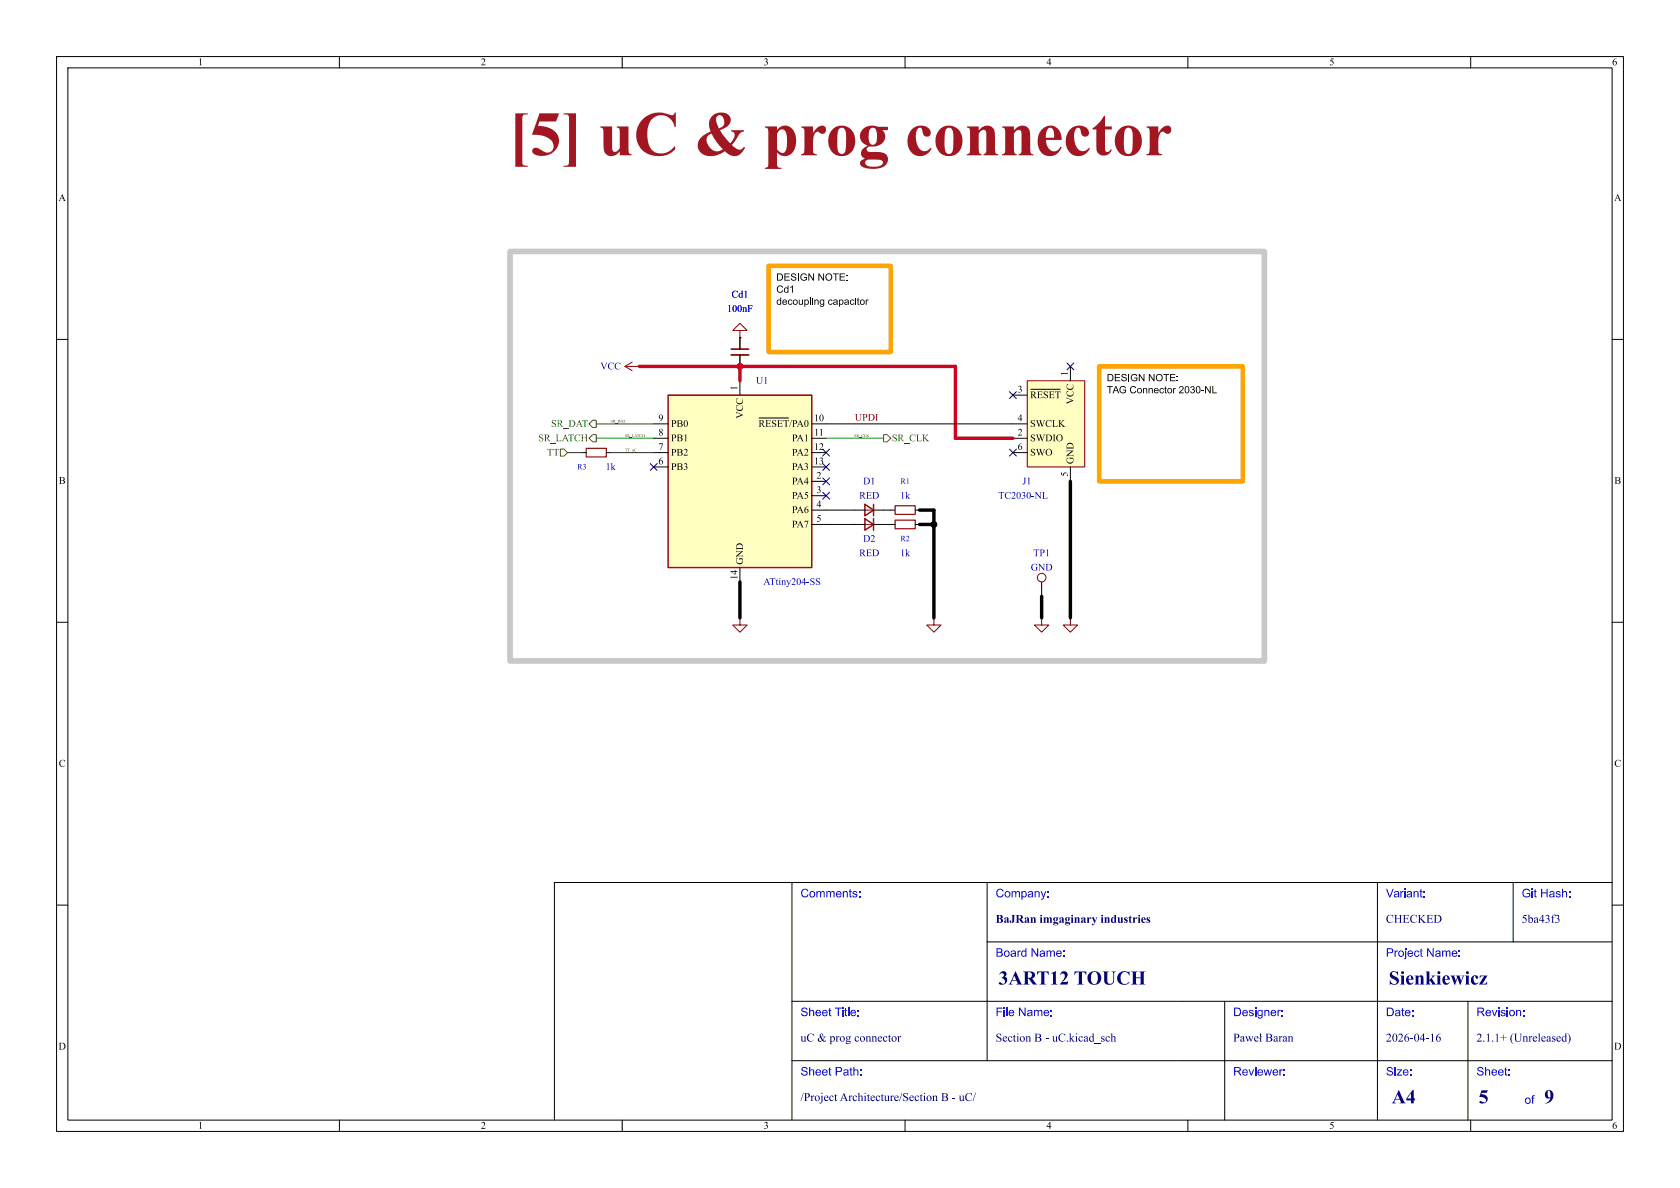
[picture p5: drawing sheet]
<svg xmlns="http://www.w3.org/2000/svg" width="297mm" height="210mm" viewBox="0 0 297 210" stroke-linecap="round" stroke-linejoin="round" font-family="sans-serif">
<defs><g id="words">
<text font-size="11.1" fill="#a21622" x="89.9" y="30.4">[5] uC &amp; progconnector</text>
<g font-size="3.5" fill="#00007f">
<text x="176.5" y="174.9">3ART12TOUCH</text>
<text x="245.5" y="174.9">Sienkiewicz</text>
<text x="246" y="195.9">A4</text>
<text x="261.4" y="196">5</text>
<text x="273" y="196">9</text>
</g>
<g font-size="2.1" fill="#00f">
<text x="141.5" y="159.2">Comments:</text>
<text x="176" y="159.2">Company:</text>
<text x="245" y="159.2">Variant:</text>
<text x="269" y="159.2">Git Hash:</text>
<text x="176" y="169.7">Board Name:</text>
<text x="245" y="169.7">Project Name:</text>
<text x="141.5" y="180.2">Sheet Title:</text>
<text x="176" y="180.2">File Name:</text>
<text x="218" y="180.2">Designer:</text>
<text x="245" y="180.2">Date:</text>
<text x="261" y="180.2">Revision:</text>
<text x="141.5" y="190.7">Sheet Path:</text>
<text x="218" y="190.7">Reviewer:</text>
<text x="245" y="190.7">Size:</text>
<text x="261" y="190.7">Sheet:</text>
<text x="269.5" y="195.7">of</text>
</g>
<g font-size="2.1" fill="#00007f">
<text x="176" y="163.7">BaJRanimgaginaryindustries</text>
<text x="245" y="163.7">CHECKED</text>
<text x="269" y="163.7">5ba43f3</text>
<text x="141.5" y="184.7">uC&amp; progconnector</text>
<text x="176" y="184.7">SectionB - uC.kicad_sch</text>
<text x="223.7" y="184.7">Baran</text>
<text x="245" y="184.7">2026-04-16</text>
<text x="261" y="184.7">2.1.1+(Unreleased)</text>
<text x="141.5" y="195.2">/ProjectArchitecture/SectionB - uC/</text>
</g>
<g font-size="1.8">
<text x="35" y="12">1</text>
<text x="85" y="12">2</text>
<text x="135" y="12">3</text>
<text x="185" y="12">4</text>
<text x="235" y="12">5</text>
<text x="285" y="12">6</text>
<text x="10.3" y="36">A</text>
<text x="285.3" y="36">A</text>
<text x="137.2" y="54.6">decoupling capacitor</text>
<text x="130.6" y="69" transform="rotate(-90 130.6 69)">1</text>
<text x="179.9" y="69.6">3</text>
<text x="182.1" y="70.8">~{RESET}</text>
<text x="189" y="66.5" transform="rotate(-90 189 66.5)">1</text>
<text x="190.2" y="71.5" transform="rotate(-90 190.2 71.5)">VCC</text>
<text x="116.4" y="74.7">9</text>
<text x="116.4" y="77.2">8</text>
<text x="118.6" y="75.9">PB0</text>
<text x="131.8" y="74" transform="rotate(-90 131.8 74)">VCC</text>
<text x="134.1" y="75.9">~{RESET}/PA0</text>
<text x="143.9" y="74.7">10</text>
<text x="143.9" y="77.2">11</text>
<text x="179.9" y="74.7">4</text>
<text x="179.9" y="77.2">2</text>
<text x="182.1" y="75.9">SWCLK</text>
<text x="116.4" y="79.8">7</text>
<text x="116.4" y="82.3">6</text>
<text x="118.6" y="78.5">PB1</text>
<text x="118.6" y="81">PB2</text>
<text x="118.6" y="83.5">PB3</text>
<text x="140" y="78.5">PA1</text>
<text x="140" y="81">PA2</text>
<text x="140" y="83.5">PA3</text>
<text x="143.9" y="79.8">12</text>
<text x="143.9" y="82.3">13</text>
<text x="179.9" y="79.8">6</text>
<text x="182.1" y="78.5">SWDIO</text>
<text x="182.1" y="81">SWO</text>
<text x="190.2" y="82" transform="rotate(-90 190.2 82)">GND</text>
<text x="10.4" y="86">B</text>
<text x="140" y="86.1">PA4</text>
<text x="140" y="88.6">PA5</text>
<text x="144.3" y="84.8">2</text>
<text x="144.3" y="87.4">3</text>
<text x="144.3" y="89.9">4</text>
<text x="189" y="84.3" transform="rotate(-90 189 84.3)">5</text>
<text x="285.4" y="86">B</text>
<text x="140" y="91.2">PA6</text>
<text x="140" y="93.7">PA7</text>
<text x="144.3" y="92.5">5</text>
<text x="131.8" y="99.8" transform="rotate(-90 131.8 99.8)">GND</text>
<text x="130.6" y="102.5" transform="rotate(-90 130.6 102.5)">14</text>
<text x="10.4" y="136">C</text>
<text x="285.4" y="136">C</text>
<text x="10.3" y="186">D</text>
<text x="285.3" y="186">D</text>
<text x="35" y="200">1</text>
<text x="85" y="200">2</text>
<text x="135" y="200">3</text>
<text x="185" y="200">4</text>
<text x="235" y="200">5</text>
<text x="285" y="200">6</text>
</g>
<g font-size="1.8" fill="#0000c2">
<text x="129.3" y="53.1">Cd1</text>
<text x="128.5" y="55.6">100nF</text>
<text x="106.1" y="65.8">VCC</text>
<text x="133.6" y="68.3">U1</text>
<text x="107.1" y="83.5">1k</text>
<text x="151.9" y="88.6">RED</text>
<text x="152.6" y="86.1">D1</text>
<text x="159.1" y="88.6">1k</text>
<text x="176.5" y="88.6">TC2030-NL</text>
<text x="180.7" y="86.1">J1</text>
<text x="151.9" y="98.8">RED</text>
<text x="152.6" y="96.2">D2</text>
<text x="159.1" y="98.8">1k</text>
<text x="182.2" y="101.3">GND</text>
<text x="182.7" y="98.8">TP1</text>
<text x="134.9" y="103.9">ATtiny204-SS</text>
</g>
<g font-size="1.8" fill="#008400">
<text x="97.4" y="75.9">SR_DAT</text>
<text x="95.2" y="78.5">SR_LATCH</text>
<text x="157.7" y="78.5">SR_CLK</text>
</g>
<text font-size="1.8" fill="#840000" x="151.1" y="74.6">UPDI</text>
<text font-size="1.8" fill="#484800" x="96.7" y="81">TT</text>
<g font-size="1.4" fill="#0000c2">
<text x="102" y="83.3">R3</text>
<text x="159.2" y="85.9">R1</text>
<text x="159.2" y="96">R2</text>
</g>
<g font-size=".7" fill="#008400">
<text x="107.9" y="74.8">SR_DAT</text>
<text x="110.5" y="77.3">SR_LATCH</text>
<text x="151" y="77.3">SR_CLK</text>
</g>
<text font-size=".7" fill="#484800" x="110.5" y="79.9">TT_uC</text>
</g></defs>
<g fill="none" stroke="#000" stroke-width=".18">
<path d="M10 10h277v190h-277zM12 12h273v186h-273zM60 10v2M110 10v2M160 10v2M210 10v2M260 10v2M10 60h2M285 60h2M10 110h2M285 110h2M10 160h2"/>
<path d="M209 177h76M216.5 177v21M259.5 177v21M285 160h2M285 166.5h-41.5v31.5M60 198v2M110 198v2M160 198v2M209 187.5h76M210 198v2M260 198v2"/>
</g>
<g fill="#00007f">
<path d="M218 182.7h.6a.42 .42 0 0 1 .5 .5 .42 .42 0 0 1-.7 .3l.1 .5 .1 .1h-.6l.2-.1v-1.2h.2v.6a.31 .31 0 0 0 .5-.3 .31 .31 0 0 0-.5-.3z"/>
<path d="M219.4 183.2h.3l.2 .1 .1 .7h.1l-.2 .1-.1-.1a.29 .29 0 0 1-.5 0v-.1l.3 .1 .2-.1v-.3l-.5 .3 .5-.4-.2-.3-.3 .3z"/>
<path d="M220.1 183.2h.4l-.1 .1 .2 .6 .3-.4-.3-.3h.5l-.1 .1 .2 .6 .2-.6-.1-.1h.3l-.4 1-.3-.6-.3 .6z"/>
<path d="M221.8 183.3l.4-.1 .3 .2v.1h-.6l.1 .4 .3 .1 .2-.2a.38 .38 0 0 1-.6 .3 .38 .38 0 0 1 0-.6h.4l-.2-.3-.4 .3z"/>
<path d="M222.6 182.8l.3-.1v.6l.2-.2-.2 .3 .1 .6 .1 .1h-.5l.2-.2v-.4l-.2 .2 .2-.3v-.5z"/>
</g>
<path d="M113 64.8h.1M130.8 109.2h.1M184.1 109.2h.1M140 156v42M174.5 156v31.5M243.5 156v10.5h-69M267.5 156v10.5M285 156h-187v42M140 177h69M140 187.5h69" fill="none" stroke="#000" stroke-width=".18"/>
<path d="M110.5 64.8l1.3 .7M110.5 64.8h2.5M111.8 64l-1.3 .8M130.8 109.2v1.3h1.3l-1.3 1.3-1.3-1.3h1.3M184.1 109.2v1.3h1.3l-1.3 1.3-1.2-1.3h1.2" fill="none" stroke="#840000" stroke-width=".18"/>
<path d="M118.1 69.9h25.4v30.4h-25.4z" fill="#ffffc2"/>
<path d="M118.1 69.9h25.4v30.4h-25.4z" fill="none" stroke="#840000" stroke-width=".25"/>
<g fill="none" stroke="#000" stroke-width=".18">
<path d="M115.6 74.9h2.5M115.6 77.5h2.5M130.8 67.3v2.6M134.2 73.9h5.2M102.9 80h.7M107.2 80h.7M115.6 80h2.5M115.6 82.6h2.5M143.5 85.1h2.5M143.5 87.6h2.5M143.5 90.2h2.5M143.5 92.7h2.5"/>
<path d="M165.1 109.2h.1M184.1 102.9v2.5M189.2 109.2h.1"/>
</g>
<path d="M103.6 79.2h3.6v1.6h-3.6z" fill="none" stroke="#840000" stroke-width=".2"/>
<g fill="none" stroke="#840000" stroke-width=".18">
<path d="M165.1 109.2v1.3h1.3l-1.3 1.3-1.3-1.3h1.3M189.2 109.2v1.3h1.3l-1.3 1.3-1.2-1.3h1.2"/>
<circle cx="184.1" cy="102.1" r=".76"/>
</g>
<path d="M181.6 67.3h10.2v15.3h-10.2z" fill="#ffffc2"/>
<path d="M130.8 58.4h1.3l-1.3-1.2-1.3 1.2h1.3v1.3M181.6 67.3h10.2v15.3h-10.2zM152.9 90.2h1.5M152.9 92.7h1.5" fill="none" stroke="#840000" stroke-width=".18"/>
<g fill="none" stroke="#000" stroke-width=".18">
<path d="M130.8 59.7h.1M130.8 59.7v2M130.8 62.7v2.1M146 74.9h35.6M179.1 69.9h2.5M179.1 77.5h2.5M182.2 68.8h5.2M189.2 64.8v2.5M146 90.2h6.9M146 92.7h6.9M154.4 90.2h3.8M154.4 92.7h3.8"/>
<path d="M161.8 90.2h.8M161.8 92.7h.8M179.1 80h2.5M189.2 82.6v2.5"/>
</g>
<path d="M129.3 61.7h3" fill="none" stroke="#840000" stroke-width=".3"/>
<path d="M129.3 62.7h3" fill="none" stroke="#840000" stroke-width=".33"/>
<path d="M152.9 89.2l1.5 1-1.5 1zM152.9 91.7l1.5 1-1.5 1zM154.4 89.2v2M154.4 91.7v2" fill="none" stroke="#840000" stroke-width=".25"/>
<path d="M158.2 89.4h3.6v1.5h-3.6zM158.2 91.9h3.6v1.6h-3.6z" fill="none" stroke="#840000" stroke-width=".2"/>
<path d="M99.1 79.4h.6l.6 .6-.6 .6h-.6zM104.8 76.8h.6v1.3h-.6l-.7-.6zM104.8 74.3h.6v1.3h-.6l-.7-.7zM156.2 76.8h.6l.7 .7-.7 .6h-.6z" fill="none" stroke="#725600" stroke-width=".18"/>
<path d="M162.6 92.7h2.5M162.6 90.2h2.5v19M189.2 85.1v24.1M130.8 102.9v6.3M184.1 105.4v3.8" fill="none" stroke="#000" stroke-width=".61"/>
<path d="M113 64.8h55.9v12.7h10.2M130.8 64.8v2.5" fill="none" stroke="#d40020" stroke-width=".61"/>
<path d="M105.4 77.5h10.2M105.4 74.9h10.2M146 77.5h10.2" fill="none" stroke="#008400" stroke-width=".18"/>
<path d="M100.3 80h2.6M107.9 80h7.7" fill="none" stroke="#484800" stroke-width=".18"/>
<g fill="none" stroke="#000084" stroke-width=".18">
<path d="M145.4 79.4l1.3 1.2M146.7 79.4l-1.3 1.2M178.5 69.2l1.2 1.3M178.5 79.4l1.2 1.2M179.7 69.2l-1.2 1.3M179.7 79.4l-1.2 1.2M188.6 64.2l1.2 1.2M189.8 64.2l-1.2 1.2M115 81.9l1.2 1.3M116.2 81.9l-1.2 1.3M145.4 81.9l1.3 1.3M145.4 84.5l1.3 1.2"/>
<path d="M145.4 87l1.3 1.2M146.7 81.9l-1.3 1.3M146.7 84.5l-1.3 1.2M146.7 87l-1.3 1.2"/>
</g>
<path d="M135.9 47h21.6v15.2h-21.6zM194.3 64.8h25.4v20.3h-25.4z" fill="none" stroke="#ffa500" stroke-width=".8"/>
<g fill="#000">
<path d="M137.4 48.3h.4a.64 .64 0 0 1 .6 .7 .64 .64 0 0 1-.6 .6h-.4v-.1h.4a.49 .49 0 0 0 .5-.5 .49 .49 0 0 0-.5-.5h-.3v1h-.1zM137.4 53l.3-.1 .2 .2v-.5h.2v1.3h-.1v-.1l-.2 .1-.3-.1-.2-.3 .2-.1a.29 .29 0 0 0 .3 .3 .29 .29 0 0 0 .1-.4l-.2-.2-.2 .3h-.2zM137.5 50.6l.6-.1 .3 .2-.1 .2a.45 .45 0 0 0-.7-.2 .45 .45 0 0 0 0 .7l.3 .2 .3-.1 .1-.2h.2a.62 .62 0 0 1-1 .3 .62 .62 0 0 1 0-1zM138.7 48.3h.9v.2h-.8v.4h.7v.1h-.7v.5h.8v.1h-.9zM138.7 50.9l.3-.1 .2 .1v-.4h.2v1.2h-.2v-.1l-.1 .2-.3-.1-.2-.3 .1-.1a.29 .29 0 0 0 .4 .3 .29 .29 0 0 0 .1-.5l-.3-.2-.2 .4h-.1zM139.9 48.4h.6l.3 .2-.2 .1a.27 .27 0 0 0-.3-.3 .27 .27 0 0 0-.2 .4l.2 .1a.43 .43 0 0 1 .5 .5 .43 .43 0 0 1-.8 .2l-.2-.3 .1-.1a.33 .33 0 0 0 .4 .3 .33 .33 0 0 0 .3-.3l-.7-.3zM139.7 50.8l.5-.3v1.2h-.2v-1l-.3 .2zM141.1 48.3h.1v1.3h-.1zM141.7 48.5l.6-.2 .3 .2v.2h-.1a.49 .49 0 0 0-.7 0 .49 .49 0 0 0-.1 .7 .49 .49 0 0 0 .7 0l.1-.3h-.4v-.1h.6v.4a.69 .69 0 0 1-1 .1 .69 .69 0 0 1 0-1zM142.9 48.3h.2l.6 1v-1h.2v1.3h-.2l-.6-1v1h-.2zM143.2 52.6h.1v1.3h-.1zM143.6 52.6h.1v.2h-.1z"/>
<path d="M144.7 48.3h.2l.6 1v-1h.2v1.3h-.2l-.7-1v1h-.1zM146.1 48.5a.63 .63 0 0 1 1 .1 .63 .63 0 0 1-.4 .9 .63 .63 0 0 1-.8-.5h.2a.47 .47 0 0 0 .7 .4 .47 .47 0 0 0 .1-.8l-.5-.1-.3 .2v.3h-.2zM147.3 48.3h1v.2h-.5v1.1h-.1v-1.1h-.4zM148.4 48.3h1v.2h-.8v.4h.7v.1h-.7v.5h.8v.1h-1zM149.6 48.7h.2v.2h-.2zM149.6 49.4h.2v.2h-.2zM151.2 52.6h.1v.2h-.1zM151.6 52.7l.2-.1v.4h.1v.1h-.1v.5l.1 .3a.23 .23 0 0 1-.2 0 .23 .23 0 0 1-.1-.3v-.5h-.1zM195.7 68.3h1v.1h-.4v1.1h-.2v-1.1h-.4zM195.8 66.1h.4a.64 .64 0 0 1 .7 .6 .64 .64 0 0 1-.6 .7h-.5v-.2h.4a.49 .49 0 0 0 .5-.4 .49 .49 0 0 0-.5-.5h-.2v.9h-.2zM197.1 66.1h.9v.2h-.7v.4h.7v.1h-.7v.4h.7v.2h-.9zM197.2 68.3h.1l.6 1.2h-.2l-.2-.4h-.5l-.1 .4h-.2l.2-.5h.6l-.2-.6-.3 .6h-.1z"/>
<path d="M198.4 66.2l.6-.1 .2 .3-.2 .1a.27 .27 0 0 0-.3-.3 .27 .27 0 0 0-.2 .4h.2a.43 .43 0 0 1 .5 .6 .43 .43 0 0 1-.7 .2l-.3-.3 .2-.1a.33 .33 0 0 0 .3 .3 .33 .33 0 0 0 .3-.4l-.7-.2zM198.1 68.4l.6-.1 .3 .2 .1 .1-.2 .1a.49 .49 0 0 0-.7-.1 .49 .49 0 0 0-.1 .7 .49 .49 0 0 0 .7 0l.1-.3h-.4v-.1h.6v.4a.69 .69 0 0 1-1 .1 .69 .69 0 0 1 0-1zM199.5 66.1h.1v1.3h-.1zM200.1 66.3l.6-.2 .3 .2 .1 .2h-.2a.49 .49 0 0 0-.7-.1 .49 .49 0 0 0 0 .7 .49 .49 0 0 0 .7 .1v-.3h-.4v-.2h.6v.5a.69 .69 0 0 1-1 .1 .69 .69 0 0 1 0-1zM199.9 68.4l.6-.1 .3 .2-.1 .1a.45 .45 0 0 0-.7-.1 .45 .45 0 0 0 0 .7l.3 .2 .3-.1 .1-.2h.2a.62 .62 0 0 1-1 .3 .62 .62 0 0 1 0-1zM201.3 66.1h.2l.7 1v-1h.1v1.3h-.1l-.7-1v1h-.2zM201.2 68.7a.46 .46 0 0 1 .7 .1 .46 .46 0 0 1-.3 .7 .46 .46 0 0 1-.6-.4h.2a.31 .31 0 0 0 .4 .3 .31 .31 0 0 0 .1-.6l-.4-.1-.1 .4h-.2zM202.1 68.6h.1v.1l.3-.1 .3 .1v.8h-.1v-.6l-.2-.2-.3 .2v.6h-.1zM203.1 68.6h.1v.1l.3-.1 .2 .1 .1 .8h-.2v-.6l-.1-.2-.3 .2v.6h-.1zM203.1 66.1h.2l.6 1v-1h.2v1.3h-.2l-.6-1v1h-.2zM204.1 68.7l.1-.1a.43 .43 0 0 1 .5 .1 .43 .43 0 0 1 .1 .4h-.7l.3 .3 .4-.2a.44 .44 0 0 1-.5 .3 .44 .44 0 0 1-.3-.5h.7l-.3-.3-.4 .3zM204.5 66.3a.63 .63 0 0 1 1 .1 .63 .63 0 0 1-.3 .9 .63 .63 0 0 1-.9-.5h.2a.47 .47 0 0 0 .7 .4 .47 .47 0 0 0 .1-.8l-.5-.1-.2 .2-.1 .3h-.2z"/>
<path d="M205.1 68.7l.5-.1 .2 .3h-.2a.31 .31 0 0 0-.4 0 .31 .31 0 0 0-.1 .4 .31 .31 0 0 0 .5 .1v-.2h.2a.45 .45 0 0 1-.7 .2 .45 .45 0 0 1 0-.7zM205.7 66.1h1v.2h-.4v1.1h-.2v-1.1h-.4zM205.9 68.4l.2-.1v.3h.2v.1h-.2v.6l.2 .2a.23 .23 0 0 1-.3 0 .23 .23 0 0 1-.1-.2v-.6h-.1zM206.9 66.1h.9v.2h-.8v.4h.7v.1h-.7v.4h.8v.2h-.9zM206.5 68.7a.46 .46 0 0 1 .7 .1 .46 .46 0 0 1-.2 .7 .46 .46 0 0 1-.6-.4h.1a.31 .31 0 0 0 .5 .3 .31 .31 0 0 0 0-.6l-.3-.1-.2 .4h-.1zM207.4 68.6h.1v.1l.3-.1v.2a.21 .21 0 0 0-.2 0 .21 .21 0 0 0 0 .2v.5h-.2zM208.1 66.5h.1v.1h-.1zM208.1 67.2h.1v.2h-.1zM208.6 68.3a.41 .41 0 0 1 .6 .1 .41 .41 0 0 1-.2 .6l-.4 .4h.7v.1h-.9l.5-.6a.27 .27 0 0 0 .3-.2 .27 .27 0 0 0-.3-.3 .27 .27 0 0 0-.3 .2h-.2zM209.6 68.3l.2-.1a.71 .71 0 0 1 .5 .7 .71 .71 0 0 1-.5 .6 .51 .51 0 0 1-.4-.6h.2a.3 .3 0 0 0 0 .4 .3 .3 0 0 0 .4 0l.1-.2a.41 .41 0 0 0 0-.5 .41 .41 0 0 0-.4-.2l-.1 .5h-.2zM210.6 68.3a.34 .34 0 0 1 .5 0 .34 .34 0 0 1-.1 .5 .4 .4 0 0 1 0 .7 .4 .4 0 0 1-.6-.3h.2a.26 .26 0 0 0 .3 .2 .26 .26 0 0 0 .2-.3 .26 .26 0 0 0-.4-.2v-.1a.22 .22 0 0 0 .3-.2 .22 .22 0 0 0-.2-.2 .22 .22 0 0 0-.2 .2h-.2zM211.6 68.3l.2-.1a.71 .71 0 0 1 .4 .7 .71 .71 0 0 1-.4 .6 .51 .51 0 0 1-.4-.6h.2a.3 .3 0 0 0 0 .4 .3 .3 0 0 0 .4 0l.1-.2a.41 .41 0 0 0 0-.5 .41 .41 0 0 0-.4-.2l-.1 .5h-.2z"/>
<path d="M212.4 69h.5v.1h-.5zM213 68.3h.2l.7 1v-1h.1v1.2h-.1l-.7-1v1h-.2zM214.3 68.3h.2v1.1h.6v.1h-.8z"/>
</g>
<path d="M90.2 44.5h133.3v72.3h-133.3z" fill="none" stroke="#c8c8c8" stroke-width="1"/>
<circle cx="130.8" cy="64.8" r=".52" fill="#d40020" stroke="#d40020" stroke-width=".18"/>
<circle cx="165.1" cy="92.7" r=".52" fill="#000" stroke="#000" stroke-width=".18"/>
<use href="#words"/>
</svg>
